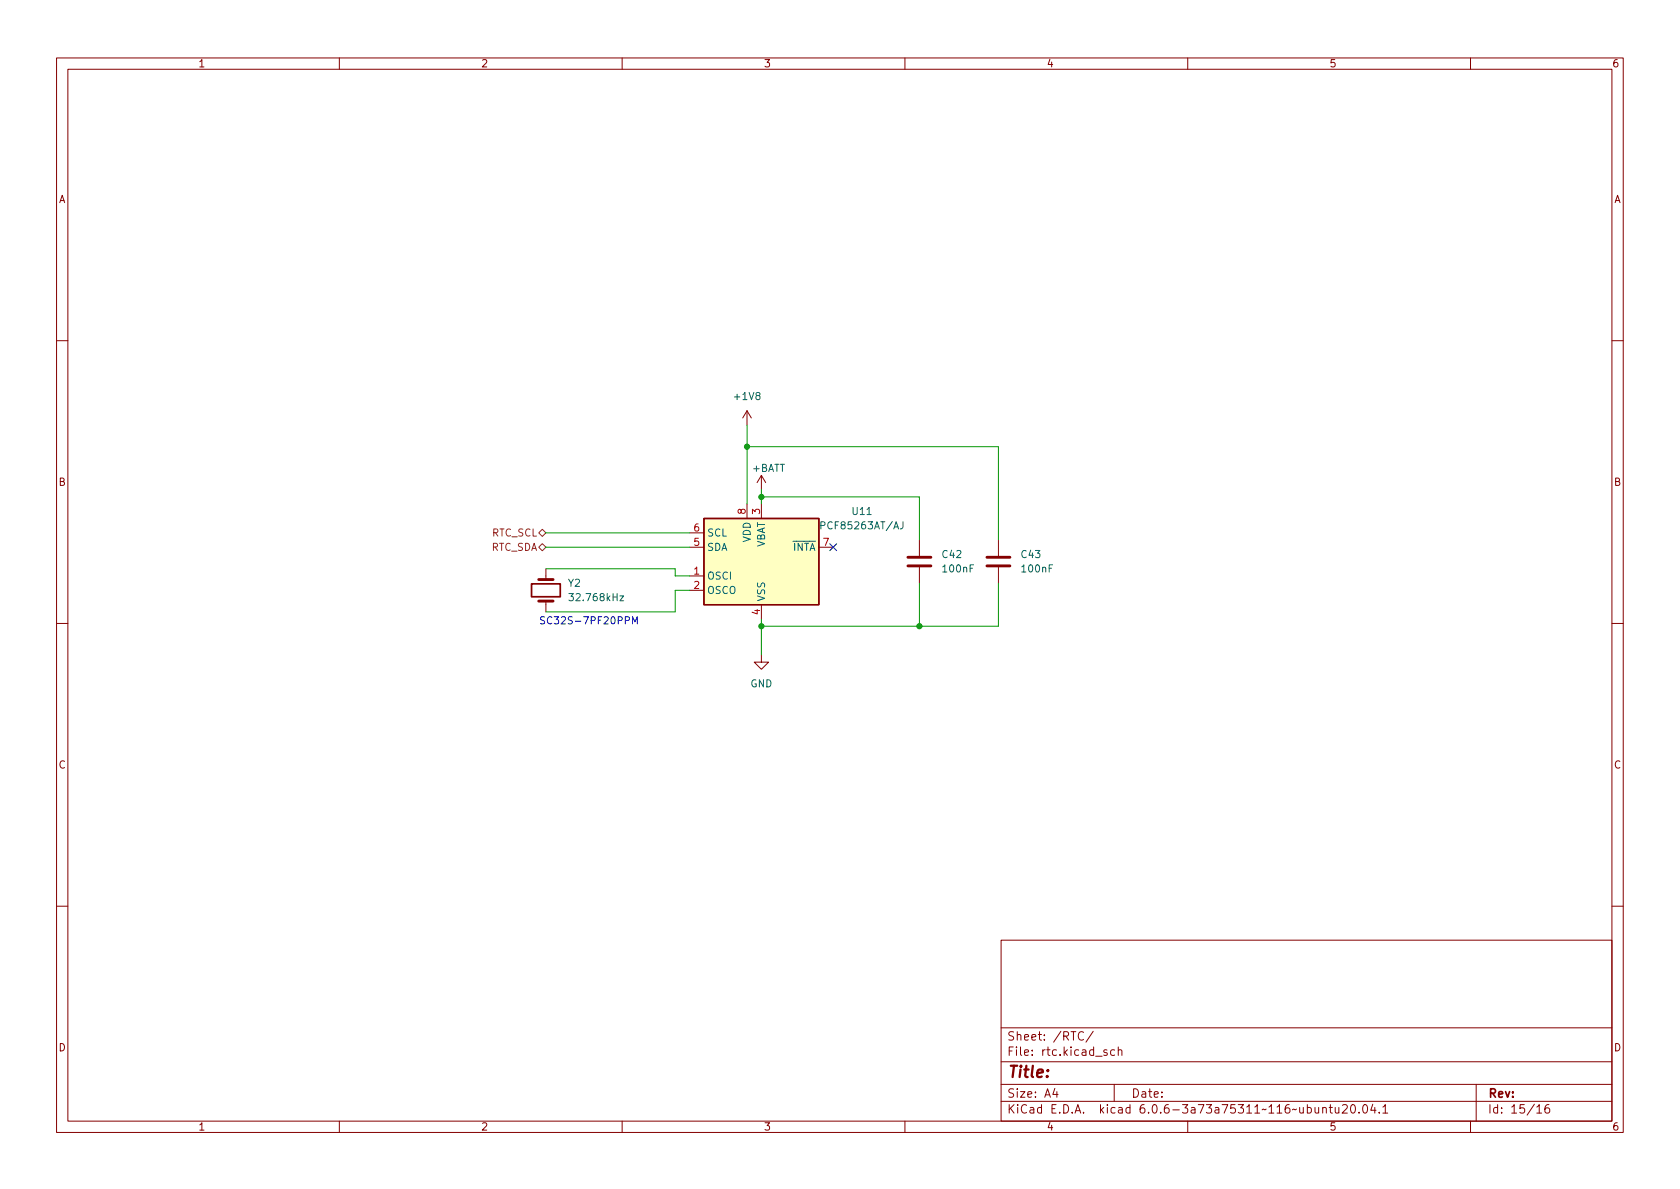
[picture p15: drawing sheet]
<svg xmlns="http://www.w3.org/2000/svg" width="297mm" height="210mm" viewBox="0 0 297 210" stroke-linecap="round" stroke-linejoin="round" font-family="sans-serif">
<defs><g id="words">
<text font-size="2.8" fill="#840000" x="178" y="190.6">Title:</text>
<g font-size="2.1" fill="#840000">
<text x="178" y="184">Sheet: /RTC/</text>
<text x="178" y="186.7">File: rtc.kicad_sch</text>
<text x="178" y="196.9">KiCad E.D.A. kicad 6.0.6-3a73a75311~116~ubuntu20.04.1</text>
<text x="178" y="194.1">Size: A4</text>
<text x="200" y="194.1">Date:</text>
<text x="263" y="194.1">Rev:</text>
<text x="263" y="196.9">Id: 15/16</text>
</g>
<g font-size="1.8" fill="#840000">
<text x="35" y="11.9">1</text>
<text x="85" y="11.9">2</text>
<text x="135" y="11.9">3</text>
<text x="185" y="11.9">4</text>
<text x="235" y="11.9">5</text>
<text x="285" y="11.9">6</text>
<text x="10.3" y="35.9">A</text>
<text x="285.3" y="35.9">A</text>
<text x="10.3" y="85.9">B</text>
<text x="285.3" y="85.9">B</text>
<text x="10.3" y="135.9">C</text>
<text x="285.3" y="135.9">C</text>
<text x="10.3" y="185.9">D</text>
<text x="285.3" y="185.9">D</text>
<text x="35" y="199.9">1</text>
<text x="85" y="199.9">2</text>
<text x="135" y="199.9">3</text>
<text x="185" y="199.9">4</text>
<text x="235" y="199.9">5</text>
<text x="285" y="199.9">6</text>
</g>
<g font-size="1.8" fill="#006464">
<text x="130" y="70.7">+1V8</text>
<text x="133" y="83.4">+BATT</text>
<text x="125" y="94.9">SCL</text>
<text x="132.7" y="95.9" transform="rotate(-90 132.7 95.9)">VDD</text>
<text x="145.6" y="93.6">PCF85263AT/AJ</text>
<text x="150.8" y="91.1">U11</text>
<text x="125" y="97.4">SDA</text>
<text x="135.3" y="97" transform="rotate(-90 135.3 97)">VBAT</text>
<text x="138.8" y="97.4">~{INTA}</text>
<text x="166.7" y="98.7">C42</text>
<text x="166.8" y="101.2">100nF</text>
<text x="180.6" y="98.7">C43</text>
<text x="180.8" y="101.2">100nF</text>
<text x="100.5" y="103.8">Y2</text>
<text x="101.2" y="106.3">32.768kHz</text>
<text x="125" y="102.5">OSCI</text>
<text x="125" y="105">OSCO</text>
<text x="135.3" y="106.4" transform="rotate(-90 135.3 106.4)">VSS</text>
<text x="132.7" y="121.5">GND</text>
</g>
<g font-size="1.8" fill="#725600">
<text x="86.9" y="94.9">RTC_SCL</text>
<text x="86.7" y="97.4">RTC_SDA</text>
</g>
<g font-size="1.8" fill="#a90000">
<text x="122.7" y="94">6</text>
<text x="131.8" y="90.9" transform="rotate(-90 131.8 90.9)">8</text>
<text x="134.4" y="90.9" transform="rotate(-90 134.4 90.9)">3</text>
<text x="122.7" y="101.6">1</text>
<text x="122.7" y="96.5">5</text>
<text x="145.6" y="96.5">7</text>
<text x="122.7" y="104.1">2</text>
<text x="134.4" y="108.7" transform="rotate(-90 134.4 108.7)">4</text>
</g>
<text font-size="1.8" fill="#0000c2" x="95.2" y="110.4">SC32S-7PF20PPM</text>
</g></defs>
<g fill="none" stroke="#840000" stroke-width=".18">
<path d="M10 10.2h277v190.1h-277zM12 12.2h273v186.1h-273zM60 10.2v2M110 10.2v2M160 10.2v2M210 10.2v2M260 10.2v2M10 60.2h2M132.1 72.6v2.6M132.1 72.6l-.8 1.3M132.1 72.6l.7 1.3M285 60.2h2"/>
<path d="M121.9 96.8h2.6M121.9 94.2h2.6M132.1 89.1v2.6M134.6 84.1v2.5M134.6 89.1v2.6M134.6 84.1l-.7 1.2M134.6 84.1l.8 1.2M144.8 96.8h2.5M162.6 95.5v2.8M176.5 95.5v2.8M10 110.2h2M96.5 100.6v1.9"/>
<path d="M96.5 106.3v1.9M121.9 101.8h2.6M121.9 104.4h2.6M134.6 115.8v1.3h1.3l-1.3 1.3-1.3-1.3h1.3M134.6 106.9v2.6M162.6 100.3v2.8M176.5 100.3v2.8M285 110.2h2M10 160.2h2M177 166.3h108v32h-108zM285 160.2h2M60 198.3v2"/>
<path d="M110 198.3v2M160 198.3v2M177 194.8h108M177 191.8h108M177 187.8h108M177 181.8h108M186.5 192.5l-.4 1h1M186.9 193v1M191.6 182.6a.6 .6 0 0 0-.8 0 .6 .6 0 0 0-.2 .7 .56 .56 0 0 0 .3 .6 .56 .56 0 0 0 .7-.1M193.3 182.4l-1.3 1.9M195.7 185.7l-.3-.1-.3 .2 .1 .3 .5 .1v.4h-.6M197 191.8v3"/>
<path d="M197.1 185.7l-.5-.1-.2 .3v.4l.1 .3h.6M197.7 185.8l.2-.2 .4 .1 .1 .9M197.7 185.1v1.5M210 198.3v2M233.9 196l.2-.2 .3 .1 .1 .9M233.9 195.8v1M235 195.8h.6M235.2 195.3v1.3l.4 .2M236.1 195.8v1h.4l.2-.1M236.7 195.8v1M237.4 195.5l.5-.2 .2 .2 .1 .3-.9 1h.9M239 195.4l.1-.1a.81 .81 0 0 1 .6 .7 .81 .81 0 0 1-.3 .8h-.1a.81 .81 0 0 1-.6-.6 .81 .81 0 0 1 .3-.8z"/>
<path d="M240.3 196.7v.1M241.1 195.5l.2-.2a.81 .81 0 0 1 .6 .7 .81 .81 0 0 1-.3 .8h-.2a.81 .81 0 0 1-.3-1.3zM242.7 195.3l-.3 1h.9M243.1 195.8v1M243.9 196.7v.1M244.5 195.8l.4-.5v1.5M244.5 196.8h.9M260 198.3v2M261 191.8v6.5M271.7 195.8l.5-.5v1.5M271.7 196.8h.9M273.9 195.3a.6 .6 0 0 0-.8 .7v.5l.2 .3h.4l.2-.1 .1-.5-.1-.2-.5-.1-.3 .3"/>
</g>
<path d="M94 103.2h5.1v2.3h-5.1z" fill="none" stroke="#840000" stroke-width=".3"/>
<path d="M160.5 98.5h4.1M174.5 98.5h4.1M95.2 106.3h2.6M95.2 102.5h2.6M160.5 100.1h4.1M174.5 100.1h4.1" fill="none" stroke="#840000" stroke-width=".51"/>
<path d="M145.1 92.9h.6l.2-.2-.1-.3-.7-.1v1.2M159.7 92.3v.9a.41 .41 0 0 1-.5 .3M100.6 105h.8l-.4 .4 .3 .2v.5l-.2 .1-.5-.1M109.6 105.4h.7l-.7 .8h.7" fill="none" stroke="#006464" stroke-width=".18"/>
<path d="M124.5 91.7h20.3v15.2h-20.3z" fill="#ffffc2" stroke="#ffffc2" stroke-width=".18"/>
<path d="M124.5 91.7h20.3v15.2h-20.3z" fill="none" stroke="#840000" stroke-width=".25"/>
<path d="M95.2 94.2l.7-.6 .6 .6-.6 .7zM95.2 96.8l.7-.7 .6 .7-.6 .6z" fill="none" stroke="#725600" stroke-width=".18"/>
<path d="M110.6 109.7h.6l.1-.2-.1-.3-.6-.1v1.2M111.8 110.3v-1.2l.5 .9 .4-.9v1.2" fill="none" stroke="#0000c2" stroke-width=".18"/>
<path d="M132.1 79h44.4v16.5M132.1 75.2v13.9M96.5 96.8h25.4M96.5 94.2h25.4M134.6 86.6v2.5M134.6 87.9h28v7.6M96.5 100.6h22.9v1.2h2.5M121.9 104.4h-2.5v3.8h-22.9M134.6 109.5v6.3M162.6 103.1v7.6M176.5 103.1v7.6h-41.9" fill="none" stroke="#009600" stroke-width=".18"/>
<path d="M146.7 96.2l1.2 1.2M147.9 96.2l-1.2 1.2" fill="none" stroke="#000084" stroke-width=".18"/>
<g fill="#009600" stroke="#009600" stroke-width=".18">
<circle cx="134.6" cy="87.9" r=".46"/>
<circle cx="134.6" cy="110.7" r=".46"/>
<circle cx="162.6" cy="110.7" r=".46"/>
<circle cx="132.1" cy="79" r=".46"/>
</g>
<use href="#words"/>
</svg>
